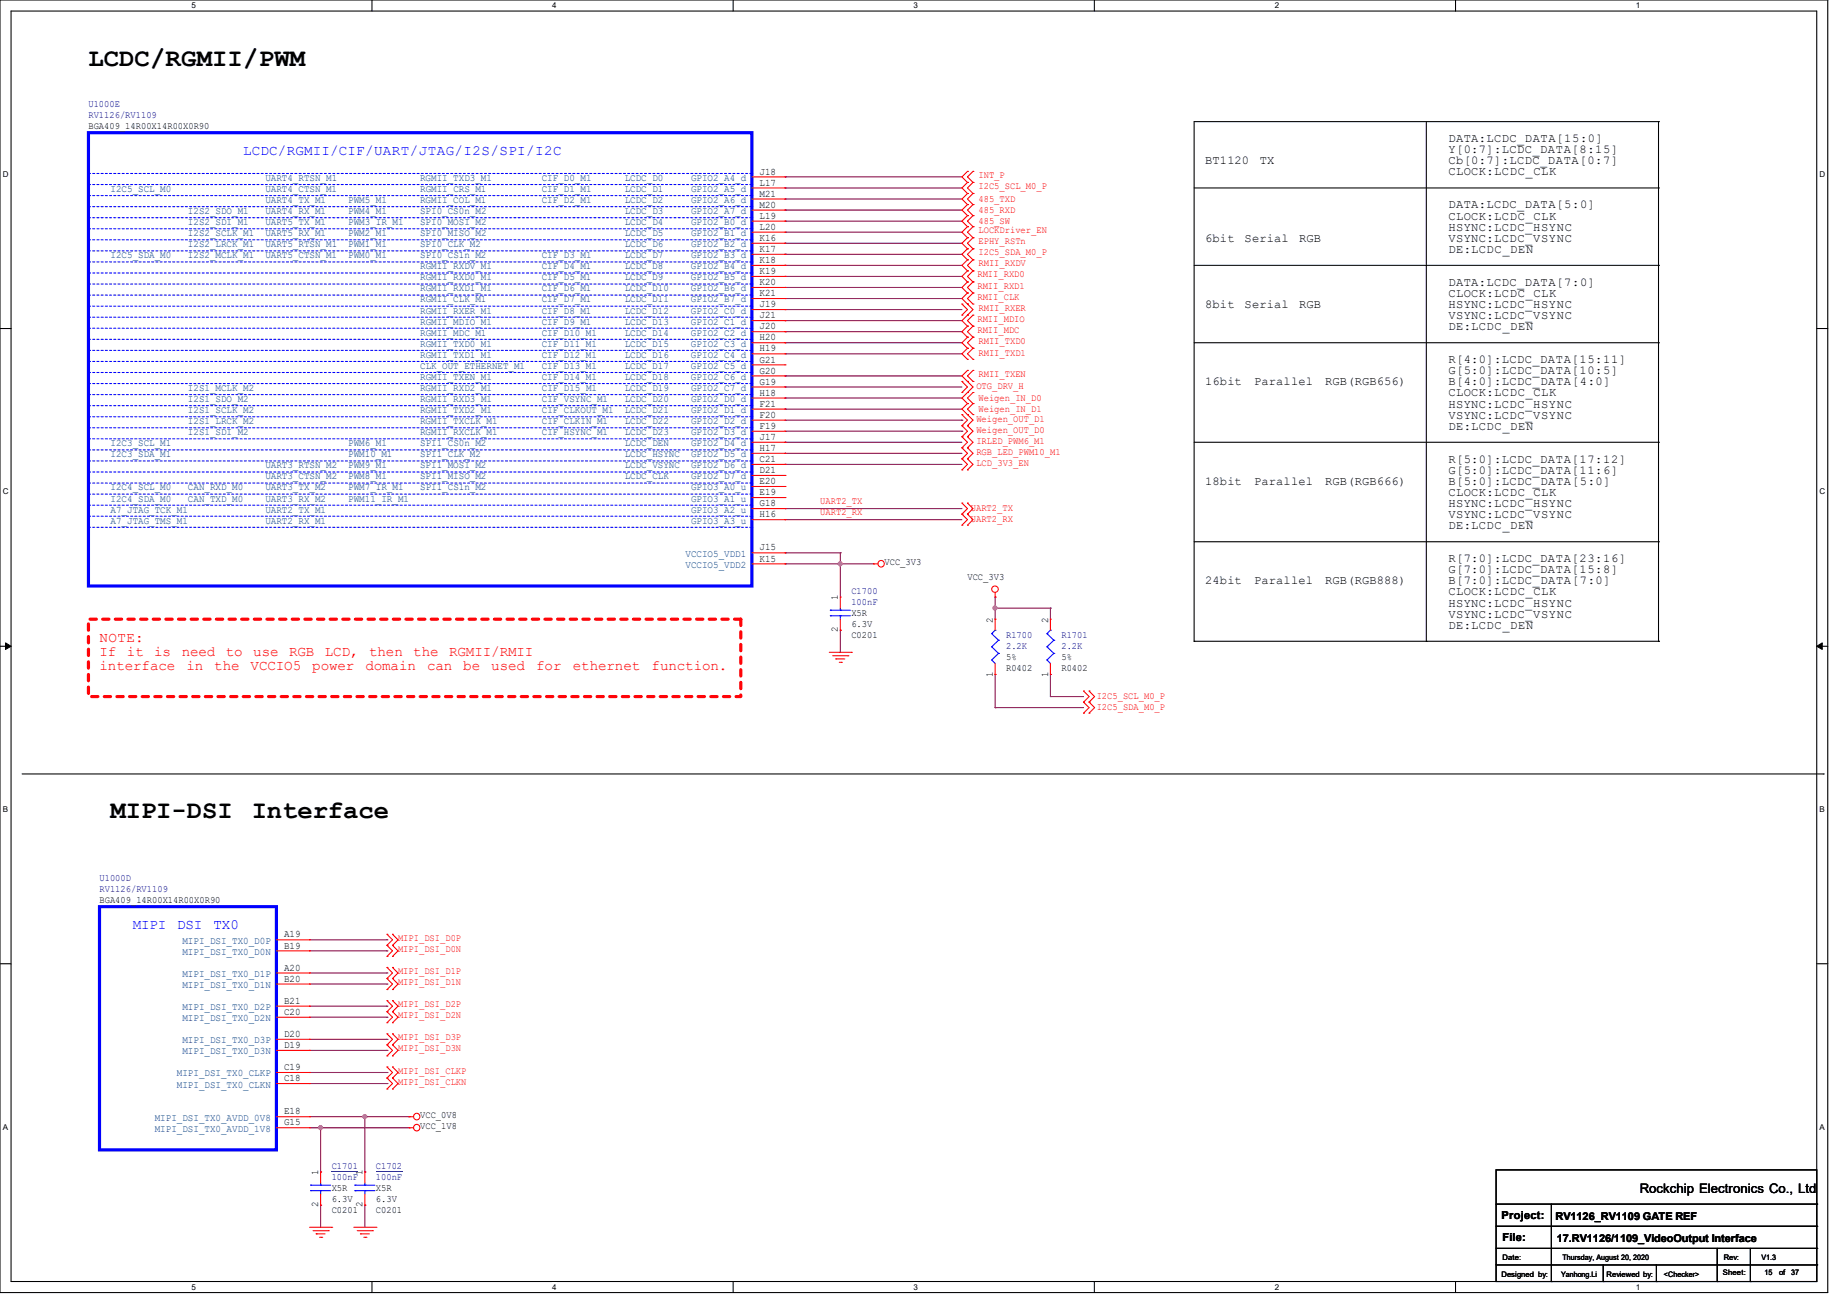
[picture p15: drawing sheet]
<svg xmlns="http://www.w3.org/2000/svg" width="297mm" height="210mm" viewBox="0 0 297 210" stroke-linecap="round" stroke-linejoin="round" font-family="sans-serif">
<defs><g id="words">
<g font-size="4.1">
<text x="14.2" y="10.6">LCDC/RGMII/PWM</text>
<text x="17.8" y="131.5">MIPI-DSI</text>
<text x="40.5" y="131.5">Interface</text>
</g>
<g font-size="2.3" fill="#00f">
<text x="39.1" y="25">LCDC/RGMII/CIF/UART/JTAG/I2S/SPI/I2C</text>
<text x="21.3" y="149.4">MIPI</text>
<text x="28.5" y="149.4">DSI</text>
<text x="34.3" y="149.4">TX0</text>
</g>
<g font-size="2.3" fill="#f00">
<text x="16" y="103.2">NOTE:</text>
<text x="16" y="105.5">If</text>
<text x="16" y="107.8">interface</text>
<text x="20.4" y="105.5">it</text>
<text x="24.8" y="105.5">is</text>
<text x="29.2" y="105.5">need</text>
<text x="30" y="107.8">in</text>
<text x="34.4" y="107.8">the</text>
<text x="36.3" y="105.5">to</text>
<text x="40.3" y="107.8">VCCIO5</text>
<text x="40.7" y="105.5">use</text>
<text x="46.5" y="105.5">RGB</text>
<text x="50.2" y="107.8">power</text>
<text x="52.2" y="105.5">LCD,</text>
<text x="58.8" y="107.8">domain</text>
<text x="59.3" y="105.5">then</text>
<text x="66.5" y="105.5">the</text>
<text x="68.7" y="107.8">can</text>
<text x="72.2" y="105.5">RGMII/RMII</text>
<text x="74.5" y="107.8">be</text>
<text x="79" y="107.8">used</text>
<text x="86.2" y="107.8">for</text>
<text x="92.1" y="107.8">ethernet</text>
<text x="104.8" y="107.8">function.</text>
</g>
<text font-size="2.1" x="263.7" y="191.9">Rockchip Electronics Co., Ltd</text>
<g font-size="1.9">
<text x="232.9" y="22.9">DATA:LCDC_DATA[15:0]</text>
<text x="193.8" y="26.4">BT1120</text>
<text x="202.6" y="26.4">TX</text>
<text x="232.9" y="24.6">Y[0:7]:LCDC_DATA[8:15]</text>
<text x="232.9" y="26.4">Cb[0:7]:LCDC_DATA[0:7]</text>
<text x="232.9" y="28.2">CLOCK:LCDC_CLK</text>
<text x="232.9" y="33.5">DATA:LCDC_DATA[5:0]</text>
<text x="232.9" y="35.3">CLOCK:LCDC_CLK</text>
<text x="193.8" y="38.9">6bit</text>
<text x="200.2" y="38.9">Serial</text>
<text x="208.9" y="38.9">RGB</text>
<text x="232.9" y="37.1">HSYNC:LCDC_HSYNC</text>
<text x="232.9" y="38.9">VSYNC:LCDC_VSYNC</text>
<text x="232.9" y="40.6">DE:LCDC_DEN</text>
<text x="232.9" y="46">DATA:LCDC_DATA[7:0]</text>
<text x="232.9" y="47.8">CLOCK:LCDC_CLK</text>
<text x="193.8" y="49.5">8bit</text>
<text x="200.2" y="49.5">Serial</text>
<text x="208.9" y="49.5">RGB</text>
<text x="232.9" y="49.5">HSYNC:LCDC_HSYNC</text>
<text x="232.9" y="51.3">VSYNC:LCDC_VSYNC</text>
<text x="232.9" y="53.1">DE:LCDC_DEN</text>
<text x="232.9" y="58.4">R[4:0]:LCDC_DATA[15:11]</text>
<text x="193.8" y="62">16bit</text>
<text x="201.7" y="62">Parallel</text>
<text x="213.1" y="62">RGB(RGB656)</text>
<text x="232.9" y="63.8">CLOCK:LCDC_CLK</text>
<text x="232.9" y="65.5">HSYNC:LCDC_HSYNC</text>
<text x="232.9" y="62">B[4:0]:LCDC_DATA[4:0]</text>
<text x="232.9" y="60.2">G[5:0]:LCDC_DATA[10:5]</text>
<text x="232.9" y="67.3">VSYNC:LCDC_VSYNC</text>
<text x="232.9" y="69.1">DE:LCDC_DEN</text>
<text x="193.8" y="78">18bit</text>
<text x="201.7" y="78">Parallel</text>
<text x="213.1" y="78">RGB(RGB666)</text>
<text x="232.9" y="74.4">R[5:0]:LCDC_DATA[17:12]</text>
<text x="232.9" y="78">B[5:0]:LCDC_DATA[5:0]</text>
<text x="232.9" y="76.2">G[5:0]:LCDC_DATA[11:6]</text>
<text x="232.9" y="79.8">CLOCK:LCDC_CLK</text>
<text x="232.9" y="81.5">HSYNC:LCDC_HSYNC</text>
<text x="232.9" y="83.3">VSYNC:LCDC_VSYNC</text>
<text x="232.9" y="85.1">DE:LCDC_DEN</text>
<text x="193.8" y="94">24bit</text>
<text x="201.7" y="94">Parallel</text>
<text x="213.1" y="94">RGB(RGB888)</text>
<text x="232.9" y="90.4">R[7:0]:LCDC_DATA[23:16]</text>
<text x="232.9" y="95.8">CLOCK:LCDC_CLK</text>
<text x="232.9" y="94">B[7:0]:LCDC_DATA[7:0]</text>
<text x="232.9" y="92.2">G[7:0]:LCDC_DATA[15:8]</text>
<text x="232.9" y="97.5">HSYNC:LCDC_HSYNC</text>
<text x="232.9" y="99.3">VSYNC:LCDC_VSYNC</text>
<text x="232.9" y="101.1">DE:LCDC_DEN</text>
</g>
<g font-size="1.8">
<text x="241.5" y="196">Project:</text>
<text x="241.6" y="199.6">File:</text>
</g>
<g font-size="1.7">
<text x="250.1" y="196.1">RV1126_RV1109 GATE REF</text>
<text x="250.4" y="199.7">17.RV1126/1109_VideoOutput Interface</text>
</g>
<g font-size="1.6" fill="#000080">
<text x="14.2" y="17.2">U1000E</text>
<text x="14.2" y="19">RV1126/RV1109</text>
<text x="136.9" y="95.5">C1700</text>
<text x="136.9" y="97.2">100nF</text>
<text x="161.8" y="102.6">R1700</text>
<text x="161.8" y="104.3">2.2K</text>
<text x="170.7" y="102.6">R1701</text>
<text x="170.7" y="104.3">2.2K</text>
<text x="16" y="141.7">U1000D</text>
<text x="16" y="143.5">RV1126/RV1109</text>
<text x="53.3" y="187.9">C1701</text>
<text x="53.3" y="189.7">100nF</text>
<text x="60.5" y="187.9">C1702</text>
<text x="60.5" y="189.7">100nF</text>
</g>
<g font-size="1.6">
<text x="14.2" y="20.8">BGA409_14R00X14R00X0R90</text>
<text x="122.1" y="28.1">J18</text>
<text x="122.1" y="29.8">L17</text>
<text x="122.1" y="31.6">M21</text>
<text x="122.1" y="33.4">M20</text>
<text x="122.1" y="35.2">L19</text>
<text x="122.1" y="37">L20</text>
<text x="122.1" y="38.7">K16</text>
<text x="122.1" y="40.5">K17</text>
<text x="122.1" y="42.3">K18</text>
<text x="122.1" y="44.1">K19</text>
<text x="122.1" y="45.8">K20</text>
<text x="122.1" y="47.6">K21</text>
<text x="122.1" y="49.4">J19</text>
<text x="122.1" y="51.2">J21</text>
<text x="122.1" y="53">J20</text>
<text x="122.1" y="54.7">H20</text>
<text x="122.1" y="56.5">H19</text>
<text x="122.1" y="58.3">G21</text>
<text x="122.1" y="60.1">G20</text>
<text x="122.1" y="61.8">G19</text>
<text x="122.1" y="63.6">H18</text>
<text x="122.1" y="65.4">F21</text>
<text x="122.1" y="67.2">F20</text>
<text x="122.1" y="69">F19</text>
<text x="122.1" y="70.7">J17</text>
<text x="122.1" y="72.5">H17</text>
<text x="122.1" y="74.3">C21</text>
<text x="122.1" y="76.1">D21</text>
<text x="122.1" y="77.9">E20</text>
<text x="122.1" y="79.6">E19</text>
<text x="122.1" y="81.4">G18</text>
<text x="122.1" y="83.2">H16</text>
<text x="122.1" y="88.5">J15</text>
<text x="122.1" y="90.3">K15</text>
<text x="142.2" y="90.8">VCC_3V3</text>
<text x="155.6" y="93.3">VCC_3V3</text>
<text x="134.7" y="101.7" transform="rotate(-90 134.7 101.7)">2</text>
<text x="134.7" y="96.6" transform="rotate(-90 134.7 96.6)">1</text>
<text x="136.9" y="99">X5R</text>
<text x="136.9" y="100.8">6.3V</text>
<text x="159.6" y="100.1" transform="rotate(-90 159.6 100.1)">2</text>
<text x="168.5" y="100.1" transform="rotate(-90 168.5 100.1)">2</text>
<text x="136.9" y="102.6">C0201</text>
<text x="161.8" y="107.9">R0402</text>
<text x="161.8" y="106.1">5%</text>
<text x="170.7" y="107.9">R0402</text>
<text x="170.7" y="106.1">5%</text>
<text x="159.6" y="108.8" transform="rotate(-90 159.6 108.8)">1</text>
<text x="168.5" y="108.8" transform="rotate(-90 168.5 108.8)">1</text>
<text x="16" y="145.2">BGA409_14R00X14R00X0R90</text>
<text x="45.7" y="152.5">B19</text>
<text x="45.7" y="150.8">A19</text>
<text x="45.7" y="157.9">B20</text>
<text x="45.7" y="156.1">A20</text>
<text x="45.7" y="161.4">B21</text>
<text x="45.7" y="163.2">C20</text>
<text x="45.7" y="166.8">D20</text>
<text x="45.7" y="168.5">D19</text>
<text x="45.7" y="173.9">C18</text>
<text x="45.7" y="172.1">C19</text>
<text x="45.7" y="179.2">E18</text>
<text x="67.6" y="179.7">VCC_0V8</text>
<text x="45.7" y="181">G15</text>
<text x="67.6" y="181.5">VCC_1V8</text>
<text x="51.2" y="189" transform="rotate(-90 51.2 189)">1</text>
<text x="53.3" y="191.5">X5R</text>
<text x="58.3" y="189" transform="rotate(-90 58.3 189)">1</text>
<text x="60.5" y="191.5">X5R</text>
<text x="51.2" y="194.1" transform="rotate(-90 51.2 194.1)">2</text>
<text x="53.3" y="195">C0201</text>
<text x="53.3" y="193.2">6.3V</text>
<text x="58.3" y="194.1" transform="rotate(-90 58.3 194.1)">2</text>
<text x="60.5" y="195">C0201</text>
<text x="60.5" y="193.2">6.3V</text>
</g>
<g font-size="1.6" fill="#004080">
<text x="42.7" y="29.1">UART4_RTSN_M1</text>
<text x="67.6" y="29.1">RGMII_TXD3_M1</text>
<text x="87.1" y="29.1">CIF_D0_M1</text>
<text x="100.5" y="29.1">LCDC_D0</text>
<text x="111.1" y="29.1">GPIO2_A4_d</text>
<text x="17.8" y="30.9">I2C5_SCL_M0</text>
<text x="30.2" y="34.4">I2S2_SDO_M1</text>
<text x="42.7" y="30.9">UART4_CTSN_M1</text>
<text x="42.7" y="34.4">UART4_RX_M1</text>
<text x="42.7" y="32.6">UART4_TX_M1</text>
<text x="56" y="34.4">PWM4_M1</text>
<text x="56" y="32.6">PWM5_M1</text>
<text x="67.6" y="34.4">SPI0_CS0n_M2</text>
<text x="67.6" y="32.6">RGMII_COL_M1</text>
<text x="67.6" y="30.9">RGMII_CRS_M1</text>
<text x="87.1" y="32.6">CIF_D2_M1</text>
<text x="87.1" y="30.9">CIF_D1_M1</text>
<text x="100.5" y="30.9">LCDC_D1</text>
<text x="100.5" y="34.4">LCDC_D3</text>
<text x="100.5" y="32.6">LCDC_D2</text>
<text x="111.1" y="30.9">GPIO2_A5_d</text>
<text x="111.1" y="34.4">GPIO2_A7_d</text>
<text x="111.1" y="32.6">GPIO2_A6_d</text>
<text x="17.8" y="41.5">I2C5_SDA_M0</text>
<text x="30.2" y="41.5">I2S2_MCLK_M1</text>
<text x="30.2" y="36.2">I2S2_SDI_M1</text>
<text x="30.2" y="38">I2S2_SCLK_M1</text>
<text x="30.2" y="39.8">I2S2_LRCK_M1</text>
<text x="42.7" y="41.5">UART5_CTSN_M1</text>
<text x="42.7" y="36.2">UART5_TX_M1</text>
<text x="42.7" y="38">UART5_RX_M1</text>
<text x="42.7" y="39.8">UART5_RTSN_M1</text>
<text x="56" y="41.5">PWM0_M1</text>
<text x="56" y="36.2">PWM3_IR_M1</text>
<text x="56" y="38">PWM2_M1</text>
<text x="56" y="39.8">PWM1_M1</text>
<text x="67.6" y="36.2">SPI0_MOSI_M2</text>
<text x="67.6" y="38">SPI0_MISO_M2</text>
<text x="67.6" y="39.8">SPI0_CLK_M2</text>
<text x="67.6" y="41.5">SPI0_CS1n_M2</text>
<text x="87.1" y="41.5">CIF_D3_M1</text>
<text x="100.5" y="41.5">LCDC_D7</text>
<text x="100.5" y="36.2">LCDC_D4</text>
<text x="100.5" y="38">LCDC_D5</text>
<text x="100.5" y="39.8">LCDC_D6</text>
<text x="111.1" y="41.5">GPIO2_B3_d</text>
<text x="111.1" y="36.2">GPIO2_B0_d</text>
<text x="111.1" y="38">GPIO2_B1_d</text>
<text x="111.1" y="39.8">GPIO2_B2_d</text>
<text x="67.6" y="43.3">RGMII_RXDV_M1</text>
<text x="67.6" y="45.1">RGMII_RXD0_M1</text>
<text x="67.6" y="46.9">RGMII_RXD1_M1</text>
<text x="87.1" y="43.3">CIF_D4_M1</text>
<text x="87.1" y="45.1">CIF_D5_M1</text>
<text x="87.1" y="46.9">CIF_D6_M1</text>
<text x="100.5" y="43.3">LCDC_D8</text>
<text x="100.5" y="45.1">LCDC_D9</text>
<text x="100.5" y="46.9">LCDC_D10</text>
<text x="111.1" y="43.3">GPIO2_B4_d</text>
<text x="111.1" y="45.1">GPIO2_B5_d</text>
<text x="111.1" y="46.9">GPIO2_B6_d</text>
<text x="67.6" y="48.6">RGMII_CLK_M1</text>
<text x="67.6" y="50.4">RGMII_RXER_M1</text>
<text x="67.6" y="52.2">RGMII_MDIO_M1</text>
<text x="67.6" y="54">RGMII_MDC_M1</text>
<text x="87.1" y="48.6">CIF_D7_M1</text>
<text x="87.1" y="50.4">CIF_D8_M1</text>
<text x="87.1" y="52.2">CIF_D9_M1</text>
<text x="87.1" y="54">CIF_D10_M1</text>
<text x="100.5" y="48.6">LCDC_D11</text>
<text x="100.5" y="50.4">LCDC_D12</text>
<text x="100.5" y="52.2">LCDC_D13</text>
<text x="100.5" y="54">LCDC_D14</text>
<text x="111.1" y="48.6">GPIO2_B7_d</text>
<text x="111.1" y="50.4">GPIO2_C0_d</text>
<text x="111.1" y="52.2">GPIO2_C1_d</text>
<text x="111.1" y="54">GPIO2_C2_d</text>
<text x="67.6" y="55.8">RGMII_TXD0_M1</text>
<text x="67.6" y="57.5">RGMII_TXD1_M1</text>
<text x="67.6" y="59.3">CLK_OUT_ETHERNET_M1</text>
<text x="87.1" y="55.8">CIF_D11_M1</text>
<text x="87.1" y="57.5">CIF_D12_M1</text>
<text x="87.1" y="59.3">CIF_D13_M1</text>
<text x="100.5" y="55.8">LCDC_D15</text>
<text x="100.5" y="57.5">LCDC_D16</text>
<text x="100.5" y="59.3">LCDC_D17</text>
<text x="111.1" y="55.8">GPIO2_C3_d</text>
<text x="111.1" y="57.5">GPIO2_C4_d</text>
<text x="111.1" y="59.3">GPIO2_C5_d</text>
<text x="30.2" y="62.9">I2S1_MCLK_M2</text>
<text x="30.2" y="64.6">I2S1_SDO_M2</text>
<text x="67.6" y="62.9">RGMII_RXD2_M1</text>
<text x="67.6" y="64.6">RGMII_RXD3_M1</text>
<text x="67.6" y="61.1">RGMII_TXEN_M1</text>
<text x="87.1" y="61.1">CIF_D14_M1</text>
<text x="87.1" y="62.9">CIF_D15_M1</text>
<text x="87.1" y="64.6">CIF_VSYNC_M1</text>
<text x="100.5" y="61.1">LCDC_D18</text>
<text x="100.5" y="62.9">LCDC_D19</text>
<text x="100.5" y="64.6">LCDC_D20</text>
<text x="111.1" y="61.1">GPIO2_C6_d</text>
<text x="111.1" y="62.9">GPIO2_C7_d</text>
<text x="111.1" y="64.6">GPIO2_D0_d</text>
<text x="17.8" y="71.8">I2C3_SCL_M1</text>
<text x="30.2" y="66.4">I2S1_SCLK_M2</text>
<text x="30.2" y="68.2">I2S1_LRCK_M2</text>
<text x="30.2" y="70">I2S1_SDI_M2</text>
<text x="56" y="71.8">PWM6_M1</text>
<text x="67.6" y="66.4">RGMII_TXD2_M1</text>
<text x="67.6" y="68.2">RGMII_TXCLK_M1</text>
<text x="67.6" y="70">RGMII_RXCLK_M1</text>
<text x="67.6" y="71.8">SPI1_CS0n_M2</text>
<text x="87.1" y="66.4">CIF_CLKOUT_M1</text>
<text x="87.1" y="68.2">CIF_CLKIN_M1</text>
<text x="87.1" y="70">CIF_HSYNC_M1</text>
<text x="100.5" y="71.8">LCDC_DEN</text>
<text x="100.5" y="66.4">LCDC_D21</text>
<text x="100.5" y="68.2">LCDC_D22</text>
<text x="100.5" y="70">LCDC_D23</text>
<text x="111.1" y="71.8">GPIO2_D4_d</text>
<text x="111.1" y="66.4">GPIO2_D1_d</text>
<text x="111.1" y="68.2">GPIO2_D2_d</text>
<text x="111.1" y="70">GPIO2_D3_d</text>
<text x="17.8" y="73.5">I2C3_SDA_M1</text>
<text x="42.7" y="75.3">UART3_RTSN_M2</text>
<text x="42.7" y="77.1">UART3_CTSN_M2</text>
<text x="56" y="73.5">PWM10_M1</text>
<text x="56" y="75.3">PWM9_M1</text>
<text x="56" y="77.1">PWM8_M1</text>
<text x="67.6" y="75.3">SPI1_MOSI_M2</text>
<text x="67.6" y="77.1">SPI1_MISO_M2</text>
<text x="67.6" y="73.5">SPI1_CLK_M2</text>
<text x="100.5" y="73.5">LCDC_HSYNC</text>
<text x="100.5" y="75.3">LCDC_VSYNC</text>
<text x="100.5" y="77.1">LCDC_CLK</text>
<text x="111.1" y="73.5">GPIO2_D5_d</text>
<text x="111.1" y="75.3">GPIO2_D6_d</text>
<text x="111.1" y="77.1">GPIO2_D7_d</text>
<text x="17.8" y="78.9">I2C4_SCL_M0</text>
<text x="17.8" y="80.6">I2C4_SDA_M0</text>
<text x="17.8" y="82.4">A7_JTAG_TCK_M1</text>
<text x="30.2" y="78.9">CAN_RXD_M0</text>
<text x="30.2" y="80.6">CAN_TXD_M0</text>
<text x="42.7" y="78.9">UART3_TX_M2</text>
<text x="42.7" y="80.6">UART3_RX_M2</text>
<text x="42.7" y="82.4">UART2_TX_M1</text>
<text x="56" y="78.9">PWM7_IR_M1</text>
<text x="56" y="80.6">PWM11_IR_M1</text>
<text x="67.6" y="78.9">SPI1_CS1n_M2</text>
<text x="111.1" y="78.9">GPIO3_A0_u</text>
<text x="111.1" y="80.6">GPIO3_A1_u</text>
<text x="111.1" y="82.4">GPIO3_A2_u</text>
<text x="17.8" y="84.2">A7_JTAG_TMS_M1</text>
<text x="42.7" y="84.2">UART2_RX_M1</text>
<text x="110.2" y="89.5">VCCIO5_VDD1</text>
<text x="111.1" y="84.2">GPIO3_A3_u</text>
<text x="110.2" y="91.3">VCCIO5_VDD2</text>
<text x="29.3" y="153.5">MIPI_DSI_TX0_D0N</text>
<text x="29.3" y="151.8">MIPI_DSI_TX0_D0P</text>
<text x="29.3" y="158.9">MIPI_DSI_TX0_D1N</text>
<text x="29.3" y="157.1">MIPI_DSI_TX0_D1P</text>
<text x="29.3" y="164.2">MIPI_DSI_TX0_D2N</text>
<text x="29.3" y="162.4">MIPI_DSI_TX0_D2P</text>
<text x="29.3" y="167.8">MIPI_DSI_TX0_D3P</text>
<text x="28.4" y="173.1">MIPI_DSI_TX0_CLKP</text>
<text x="29.3" y="169.5">MIPI_DSI_TX0_D3N</text>
<text x="28.4" y="174.9">MIPI_DSI_TX0_CLKN</text>
<text x="24.9" y="180.2">MIPI_DSI_TX0_AVDD_0V8</text>
<text x="24.9" y="182">MIPI_DSI_TX0_AVDD_1V8</text>
</g>
<g font-size="1.6" fill="#f00">
<text x="157.3" y="28.6">INT_P</text>
<text x="157.3" y="34.3">485_RXD</text>
<text x="157.3" y="32.5">485_TXD</text>
<text x="157.3" y="30.4">I2C5_SCL_M0_P</text>
<text x="157.3" y="37.5">LOCKDriver_EN</text>
<text x="157.3" y="41.1">I2C5_SDA_M0_P</text>
<text x="157.3" y="36.1">485_SW</text>
<text x="157.3" y="39.3">EPHY_RSTn</text>
<text x="157.2" y="44.6">RMII_RXD0</text>
<text x="157.2" y="46.4">RMII_RXD1</text>
<text x="157.3" y="42.8">RMII_RXDV</text>
<text x="157.2" y="48.2">RMII_CLK</text>
<text x="157.2" y="51.7">RMII_MDIO</text>
<text x="157.2" y="53.5">RMII_MDC</text>
<text x="157.3" y="50">RMII_RXER</text>
<text x="157.3" y="57.2">RMII_TXD1</text>
<text x="157.3" y="55.3">RMII_TXD0</text>
<text x="157" y="62.6">OTG_DRV_H</text>
<text x="157.3" y="60.6">RMII_TXEN</text>
<text x="157.3" y="64.5">Weigen_IN_D0</text>
<text x="157" y="71.5">IRLED_PWM6_M1</text>
<text x="157" y="67.9">Weigen_OUT_D1</text>
<text x="157" y="69.7">Weigen_OUT_D0</text>
<text x="157.3" y="66.3">Weigen_IN_D1</text>
<text x="157" y="73.2">RGB_LED_PWM10_M1</text>
<text x="157" y="75">LCD_3V3_EN</text>
<text x="131.9" y="82.8">UART2_RX</text>
<text x="131.9" y="81">UART2_TX</text>
<text x="156.1" y="82.1">UART2_TX</text>
<text x="156.1" y="83.9">UART2_RX</text>
<text x="176.4" y="112.3">I2C5_SCL_M0_P</text>
<text x="176.4" y="114.1">I2C5_SDA_M0_P</text>
<text x="64" y="151.3">MIPI_DSI_D0P</text>
<text x="64" y="153.1">MIPI_DSI_D0N</text>
<text x="64" y="156.6">MIPI_DSI_D1P</text>
<text x="64" y="158.4">MIPI_DSI_D1N</text>
<text x="64" y="162">MIPI_DSI_D2P</text>
<text x="64" y="163.7">MIPI_DSI_D2N</text>
<text x="64" y="167.3">MIPI_DSI_D3P</text>
<text x="64" y="169.1">MIPI_DSI_D3N</text>
<text x="64" y="172.6">MIPI_DSI_CLKP</text>
<text x="64" y="174.4">MIPI_DSI_CLKN</text>
</g>
<g font-size="1.3">
<text x="30.8" y="1.3">5</text>
<text x="88.8" y="1.3">4</text>
<text x="146.9" y="1.3">3</text>
<text x="205" y="1.3">2</text>
<text x="263.1" y="1.3">1</text>
<text x=".5" y="28.4">D</text>
<text x="292.6" y="28.4">D</text>
<text x=".5" y="79.5">C</text>
<text x="292.6" y="79.5">C</text>
<text x=".5" y="130.6">B</text>
<text x="292.6" y="130.6">B</text>
<text x=".5" y="181.7">A</text>
<text x="292.6" y="181.7">A</text>
<text x="30.8" y="207.4">5</text>
<text x="88.8" y="207.4">4</text>
<text x="146.9" y="207.4">3</text>
<text x="205" y="207.4">2</text>
<text x="263.1" y="207.4">1</text>
</g>
<g font-size="1.2">
<text x="241.6" y="202.6">Date:</text>
<text x="251.2" y="202.6">Thursday, August 20, 2020</text>
<text x="277.2" y="202.6">Rev:</text>
<text x="283.2" y="202.6">V1.3</text>
<text x="241.5" y="205.3">Designed by:</text>
<text x="251" y="205.3">Yanhong.Li</text>
<text x="258.4" y="205.3">Reviewed by:</text>
<text x="267.6" y="205.3">&lt;Checker&gt;</text>
<text x="277" y="205.1">Sheet:</text>
<text x="283.8" y="205.1">15</text>
<text x="286.1" y="205.1">of</text>
<text x="288" y="205.1">37</text>
</g>
</g></defs>
<path d="M0 0h293.9v207.9h-293.9zM1.8 1.8h290.3v204.3h-290.3z" fill="none" stroke="#000" stroke-width=".17"/>
<g fill="#fff">
<path d="M30.8 .2h.7v1.4h-.7z"/>
<path d="M30.8 206.2h.7v1.4h-.7z"/>
</g>
<path d="M59.8 0v1.8M59.8 206.1v1.8" fill="none" stroke="#000" stroke-width=".17"/>
<g fill="#fff">
<path d="M88.8 .2h.7v1.4h-.7z"/>
<path d="M88.8 206.2h.7v1.4h-.7z"/>
</g>
<path d="M117.9 0v1.8M117.9 206.1v1.8" fill="none" stroke="#000" stroke-width=".17"/>
<g fill="#fff">
<path d="M146.9 .2h.7v1.4h-.7z"/>
<path d="M146.9 206.2h.7v1.4h-.7z"/>
</g>
<path d="M176 0v1.8M176 206.1v1.8" fill="none" stroke="#000" stroke-width=".17"/>
<g fill="#fff">
<path d="M205 .2h.7v1.4h-.7z"/>
<path d="M205 206.2h.7v1.4h-.7z"/>
</g>
<path d="M234.1 0v1.8M234.1 206.1v1.8" fill="none" stroke="#000" stroke-width=".17"/>
<g fill="#fff">
<path d="M263.1 .2h.6v1.4h-.6z"/>
<path d="M263.1 206.2h.6v1.4h-.6z"/>
<path d="M.5 27.3h.9v1.4h-.9z"/>
<path d="M292.6 27.3h.9v1.4h-.9z"/>
<path d="M.5 78.4h.9v1.4h-.9z"/>
<path d="M292.6 78.4h.9v1.4h-.9z"/>
</g>
<path d="M0 52.8h1.8M292.1 52.8h1.8" fill="none" stroke="#000" stroke-width=".17"/>
<g fill="#fff">
<path d="M.5 129.5h.8v1.4h-.8z"/>
<path d="M292.6 129.5h.8v1.4h-.8z"/>
</g>
<path d="M0 103.9h1.8M292.1 103.9h1.8" fill="none" stroke="#000" stroke-width=".17"/>
<path d="M.9 103.4l.9 .5-.9 .5zM292.1 103.9l.9-.5v1z" fill="#000" stroke="#000" stroke-width=".16"/>
<g fill="#fff">
<path d="M.5 180.5h.8v1.4h-.8z"/>
<path d="M292.6 180.5h.8v1.4h-.8z"/>
</g>
<g fill="none" stroke="#000" stroke-width=".17">
<path d="M229.4 19.6v83.5M266.7 19.6h.1M266.7 19.6v83.5M266.7 19.6h-74.7v83.5M192 30.2h74.7M266.7 30.2h.1M192 42.7h74.7M192 55.1h74.7M266.7 42.7h.1M266.7 55.1h.1M192 71.1h74.7M266.7 71.1h.1"/>
<path d="M192 87.1h74.7M266.7 87.1h.1M192 103.1h.1M192 103.1h74.7M229.4 103.1h.1M266.7 103.1h.1M3.6 124.5h289.6M293.2 124.5h.1M0 155h1.8M292.1 155h1.8M240.6 188.1h51.5v18h-51.5zM240.6 193.6h51.5"/>
<path d="M240.6 197.2h51.5M249.5 193.6v12.5M292.1 193.6h.1M292.1 197.2h.1M240.6 200.7h51.5M240.6 203.4h51.5M249.5 206.1h.1M257.8 206.1h.1M257.8 203.4v2.7M266.4 206.1h.1M266.4 203.4v2.7M276.1 206.1h.1"/>
<path d="M276.1 200.7v5.4M281.5 206.1h.1M281.5 200.7v5.4M292.1 200.7h.1M292.1 203.4h.1"/>
</g>
<path d="M14.2 99.6h104.9v12.4h-104.9z" fill="none" stroke="#f00" stroke-width=".51" stroke-dasharray="1 1"/>
<g fill="none" stroke="#800040" stroke-width=".17">
<path d="M126.2 39.1h.1M126.2 28.4h.1M126.2 30.2h.1M126.2 32h.1M126.2 33.8h.1M126.2 35.6h.1M126.2 37.3h.1M126.2 39.1h28.5M126.2 28.4h28.5M126.2 30.2h28.5M126.2 32h28.5M126.2 33.8h28.5"/>
<path d="M126.2 35.6h28.5M126.2 37.3h28.5M126.2 55.1h.1M126.2 56.9h.1M126.2 44.4h.1M126.2 53.3h.1M126.2 48h.1M126.2 46.2h.1M126.2 49.8h.1M126.2 51.6h.1M126.2 42.7h.1M126.2 40.9h.1"/>
<path d="M126.2 55.1h28.5M126.2 56.9h28.5M126.2 44.4h28.5M126.2 53.3h28.5M126.2 48h28.5M126.2 46.2h28.5M126.2 49.8h28.5M126.2 51.6h28.5M126.2 42.7h28.5M126.2 40.9h28.5M126.2 60.5h.1M126.2 64h.1"/>
<path d="M126.2 65.8h.1M126.2 71.1h.1M126.2 72.9h.1M126.2 62.2h.1M126.2 74.7h.1M126.2 60.5h28.5M126.2 64h28.5M126.2 65.8h28.5M126.2 71.1h28.5M126.2 72.9h28.5M126.2 62.2h28.5M126.2 67.6h28.5"/>
<path d="M126.2 69.3h28.5M126.2 74.7h28.5M154.7 67.6h.1M154.7 69.3h.1M126.2 83.6h.1M126.2 81.8h.1M126.2 90.7h.1M126.2 88.9h.1M126.2 83.6h28.5M126.2 81.8h28.5M126.2 90.7h14.3M126.2 88.9h8.9"/>
<path d="M135.1 88.9h.1M135.1 90.7h.1M135.1 88.9v7.1M160 96h.1M160 97.8h.1M160 96v3.6M160 97.8h8.9M168.9 97.8h.1M168.9 97.8v1.8M135.1 101.3h.1M135.1 101.3v3.6M160 113.8h.1"/>
<path d="M160 108.5h.1M160 113.8h14.2M160 108.5v5.3M168.9 112h.1M168.9 108.5h.1M168.9 112h5.3M168.9 108.5v3.5M49.8 151.1h12.4M49.8 152.9h12.4M49.8 156.5h12.4M49.8 158.2h12.4M62.2 151.1h.1"/>
<path d="M62.2 152.9h.1M62.2 156.5h.1M62.2 158.2h.1M49.8 161.8h12.4M49.8 163.6h12.4M49.8 167.1h12.4M49.8 168.9h12.4M49.8 172.5h12.4M49.8 174.2h12.4M49.8 179.6h16M58.7 179.6h.1M58.7 179.6v8.9"/>
<path d="M62.2 161.8h.1M62.2 163.6h.1M62.2 167.1h.1M62.2 168.9h.1M62.2 172.5h.1M62.2 174.2h.1M65.8 179.6h.1M49.8 181.4h16M51.6 181.4h.1M51.6 193.8h.1M51.6 188.5h.1M51.6 181.4v7.1"/>
<path d="M51.6 193.8v3.6M58.7 193.8h.1M58.7 188.5h.1M58.7 193.8v3.6M65.8 181.4h.1"/>
</g>
<g fill="#f0f" stroke="#f0f" stroke-width=".17">
<circle cx="135.1" cy="90.7" r=".32"/>
<circle cx="51.5" cy="181.3" r=".32"/>
<circle cx="58.7" cy="179.6" r=".32"/>
<circle cx="160" cy="97.8" r=".32"/>
</g>
<g fill="none" stroke="#f00" stroke-width=".17">
<path d="M120.9 28.4h5.3M120.9 30.2h5.3M120.9 32h5.3M120.9 33.8h5.3M120.9 35.6h5.3M120.9 37.3h5.3M120.9 39.1h5.3M126.2 28.4h.1M126.2 30.2h.1M126.2 32h.1M126.2 33.8h.1M126.2 35.6h.1"/>
<path d="M126.2 37.3h.1M126.2 39.1h.1M155.6 34.7h.1M155.6 32.9h.1M155.6 31.1h.1M155.6 38.2h.1M155.6 36.4h.1M155.6 29.3h.1M155.6 27.6h.1M155.6 32.9l-.9 .9 .9 .9M155.6 31.1l-.9 .9 .9 .9M155.6 36.4l-.9 .9 .9 .9"/>
<path d="M155.6 27.6l-.9 .8 .9 .9M155.6 29.3l-.9 .9 .9 .9M155.6 34.7l-.9 .9 .9 .8M155.6 38.2l-.9 .9 .9 .9M156.5 32.9h.1M156.5 34.7h.1M156.5 31.1h.1M156.5 36.4h.1M156.5 38.2h.1M156.5 27.6h.1M156.5 29.3h.1M156.5 32.9l-.9 .9 .9 .9"/>
<path d="M156.5 31.1l-.9 .9 .9 .9M156.5 36.4l-.9 .9 .9 .9M156.5 27.6l-.9 .8 .9 .9M156.5 29.3l-.9 .9 .9 .9M156.5 34.7l-.9 .9 .9 .8M156.5 38.2l-.9 .9 .9 .9M120.9 40.9h5.3M120.9 42.7h5.3M120.9 44.4h5.3M120.9 46.2h5.3M120.9 48h5.3M120.9 49.8h5.3"/>
<path d="M120.9 51.6h5.3M120.9 53.3h5.3M120.9 55.1h5.3M120.9 56.9h5.3M120.9 58.7h5.3M126.2 40.9h.1M126.2 42.7h.1M126.2 44.4h.1M126.2 46.2h.1M126.2 48h.1M126.2 49.8h.1M126.2 51.6h.1"/>
<path d="M126.2 53.3h.1M126.2 55.1h.1M126.2 56.9h.1M126.2 58.7h.1M154.7 50.7h.1M154.7 48.9h.1M154.7 48.9l.9 .9-.9 .9M155.6 47.1h.1M155.6 48.9h.1M155.6 57.8h.1M155.6 56h.1M155.6 59.6h.1"/>
<path d="M155.6 54.2h.1M155.6 45.3h.1M155.6 43.6h.1M155.6 41.8h.1M155.6 50.7h.1M155.6 52.5h.1M155.6 40h.1M155.6 59.6l-.9 .9 1.8 1.7-1.8 1.8 .9 .9M155.6 47.1l-.9 .9 1.8 1.8-1.8 1.8 .9 .9M155.6 56l-.9 .9 .9 .9M155.6 54.2l-.9 .9 .9 .9M155.6 43.6l-.9 .8 .9 .9"/>
<path d="M155.6 45.3l-.9 .9 .9 .9M155.6 41.8l-.9 .9 .9 .9M155.6 52.5l-.9 .8 .9 .9M155.6 40l-.9 .9 .9 .9M156.5 48.9h.1M156.5 47.1h.1M156.5 56h.1M156.5 57.8h.1M156.5 59.6h.1M156.5 54.2h.1M156.5 43.6h.1M156.5 45.3h.1"/>
<path d="M156.5 41.8h.1M156.5 50.7h.1M156.5 52.5h.1M156.5 40h.1M156.5 47.1l-.9 .9 .9 .9M156.5 56l-.9 .9 .9 .9M156.5 59.6l-.9 .9 .9 .8M156.5 54.2l-.9 .9 .9 .9M156.5 43.6l-.9 .8 .9 .9M156.5 45.3l-.9 .9 .9 .9M156.5 41.8l-.9 .9 .9 .9M156.5 50.7l-.9 .9 .9 .9"/>
<path d="M156.5 52.5l-.9 .8 .9 .9M156.5 40l-.9 .9 .9 .9M120.9 60.5h5.3M120.9 62.2h5.3M120.9 64h5.3M120.9 65.8h5.3M120.9 67.6h5.3M120.9 69.3h5.3M120.9 71.1h5.3M120.9 72.9h5.3M120.9 74.7h5.3M120.9 76.5h5.3"/>
<path d="M120.9 78.2h5.3M126.2 60.5h.1M126.2 62.2h.1M126.2 64h.1M126.2 65.8h.1M126.2 67.6h.1M126.2 69.3h.1M126.2 71.1h.1M126.2 72.9h.1M126.2 74.7h.1M126.2 76.5h.1M126.2 78.2h.1"/>
<path d="M154.7 73.8h.1M154.7 72h.1M154.7 70.2h.1M154.7 63.1h.1M154.7 61.3h.1M154.7 68.5h.1M154.7 66.7h.1M154.7 75.6h.1M154.7 68.5l.9 .8-.9 .9M154.7 73.8l.9 .9-.9 .9M154.7 72l.9 .9-.9 .9M154.7 70.2l.9 .9-.9 .9"/>
<path d="M154.7 61.3l.9 .9-.9 .9M154.7 66.7l.9 .9-.9 .9M155.6 61.3h.1M155.6 64.9h.1M155.6 63.1h.1M155.6 66.7h.1M155.6 73.8h.1M155.6 72h.1M155.6 70.2h.1M155.6 68.5h.1M155.6 75.6h.1M155.6 64.9l-.9 .9 1.8 1.8-.9 .9"/>
<path d="M155.6 70.2l.9 .9-.9 .9M155.6 72l.9 .9-.9 .9M155.6 68.5l.9 .8-.9 .9M155.6 73.8l.9 .9-.9 .9M156.5 61.3h.1M156.5 63.1h.1M156.5 64.9h.1M156.5 66.7h.1M156.5 63.1l-.9 .9 .9 .9M156.5 64.9l-.9 .9 .9 .9M120.9 90.7h5.3M120.9 80h5.3"/>
<path d="M120.9 81.8h5.3M120.9 83.6h5.3M120.9 88.9h5.3M126.2 80h.1M126.2 81.8h.1M126.2 83.6h.1M126.2 88.9h.1M126.2 90.7h.1M135.1 96h.1M135.1 96v1.8M135.1 99.6v1.7M140.5 90.7h.1"/>
<path d="M140.5 90.7h.7M154.7 82.7h.1M154.7 80.9h.1M154.7 84.5h.1M154.7 80.9l.9 .9-.9 .9M154.7 82.7l.9 .9-.9 .9M155.6 82.7h.1M155.6 80.9h.1M155.6 84.5h.1M155.6 80.9l.9 .9-.9 .9M155.6 82.7l.9 .9-.9 .9M160 96h.1"/>
<path d="M160 99.6h.1M160 95.3v.7M160 99.6v1.7M168.9 99.6h.1M168.9 99.6v1.7M133.3 104.9h3.6M133.9 105.5h2.5M134.4 106h.1M134.4 106h1.4M135 106.5h.3M135.1 101.3h.1M135.3 106.5h.1"/>
<path d="M136.4 105.5h.1M136.9 104.9h.1M160 108.5h.1M160 106.7v1.8M168.9 108.5h.1M168.9 106.7v1.8M174.2 112.9h.1M174.2 111.1h.1M174.2 114.7h.1M174.2 111.1l.9 .9-.9 .9M174.2 112.9l.9 .9-.9 .9M175.1 112.9h.1"/>
<path d="M175.1 111.1h.1M175.1 114.7h.1M175.1 111.1l.9 .9-.9 .9M175.1 112.9l.9 .9-.9 .9M44.4 152.9h5.4M44.4 151.1h5.4M44.4 158.2h5.4M44.4 156.5h5.4M49.8 152.9h.1M49.8 151.1h.1M49.8 158.2h.1M49.8 156.5h.1"/>
<path d="M62.2 152h.1M62.2 150.2h.1M62.2 153.8h.1M62.2 157.4h.1M62.2 155.6h.1M62.2 159.1h.1M62.2 150.2l.9 .9-.9 .9M62.2 152l.9 .9-.9 .9M62.2 155.6l.9 .9-.9 .9M62.2 157.4l.9 .8-.9 .9M63.1 152h.1M63.1 150.2h.1"/>
<path d="M63.1 153.8h.1M63.1 157.4h.1M63.1 155.6h.1M63.1 159.1h.1M63.1 150.2l.9 .9-.9 .9M63.1 152l.9 .9-.9 .9M63.1 155.6l.9 .9-.9 .9M63.1 157.4l.9 .8-.9 .9M44.4 179.6h5.4M44.4 163.6h5.4M44.4 161.8h5.4M44.4 168.9h5.4"/>
<path d="M44.4 167.1h5.4M44.4 174.2h5.4M44.4 172.5h5.4M49.8 163.6h.1M49.8 161.8h.1M49.8 168.9h.1M49.8 167.1h.1M49.8 179.6h.1M49.8 174.2h.1M49.8 172.5h.1M62.2 162.7h.1M62.2 160.9h.1"/>
<path d="M62.2 164.5h.1M62.2 168h.1M62.2 166.2h.1M62.2 169.8h.1M62.2 173.4h.1M62.2 171.6h.1M62.2 175.1h.1M62.2 160.9l.9 .9-.9 .9M62.2 162.7l.9 .9-.9 .9M62.2 166.2l.9 .9-.9 .9M62.2 168l.9 .9-.9 .9M62.2 171.6l.9 .9-.9 .9"/>
<path d="M62.2 173.4l.9 .8-.9 .9M63.1 162.7h.1M63.1 160.9h.1M63.1 164.5h.1M63.1 168h.1M63.1 166.2h.1M63.1 169.8h.1M63.1 173.4h.1M63.1 171.6h.1M63.1 175.1h.1M63.1 160.9l.9 .9-.9 .9M63.1 162.7l.9 .9-.9 .9"/>
<path d="M63.1 166.2l.9 .9-.9 .9M63.1 168l.9 .9-.9 .9M63.1 171.6l.9 .9-.9 .9M63.1 173.4l.9 .8-.9 .9M65.8 179.6h.1M65.8 179.6h.7M44.4 181.4h5.4M49.8 181.4h.1M49.8 197.4h3.5M50.3 197.9h2.5M50.8 198.4h.1M50.8 198.4h1.5"/>
<path d="M51.4 199h.3M51.6 188.5h.1M51.6 193.8h.1M51.6 188.5v1.7M51.6 192v1.8M51.7 199h.1M52.8 197.9h.1M53.3 197.4h.1M56.9 197.4h3.6M57.4 197.9h2.5M58 198.4h.1M58 198.4h1.4"/>
<path d="M58.5 199h.3M58.7 188.5h.1M58.7 193.8h.1M58.7 188.5v1.7M58.7 192v1.8M58.8 199h.1M59.9 197.9h.1M60.5 197.4h.1M65.8 181.4h.1M65.8 181.4h.7"/>
<circle cx="141.7" cy="90.7" r=".52"/>
<circle cx="160" cy="94.7" r=".52"/>
<circle cx="67" cy="179.6" r=".52"/>
<circle cx="67" cy="181.3" r=".52"/>
</g>
<g fill="none" stroke="#00f" stroke-width=".17">
<path d="M133.5 99h.1M133.5 98.1h.1M133.5 99h3.2M133.5 98.1h3.2M135.1 98.1h.1M135.1 99h.1M135.1 97.8v.3M135.1 99v.6M159.5 106.1h.1M159.5 104h.1M159.5 101.9h.1M159.5 106.1l.5 .6"/>
<path d="M159.5 104l1.1 1.1M159.5 101.9l1.1 1.1M160 101.3h.1M160 101.3l-.5 .6M160.6 105.1h.1M160.6 103h.1M160.6 105.1l-1.1 1M160.6 103l-1.1 1M168.4 106.1h.1M168.4 104h.1M168.4 101.9h.1M168.4 106.1l.5 .6"/>
<path d="M168.4 104l1.1 1.1M168.4 101.9l1.1 1.1M168.9 101.3h.1M168.9 101.3l-.5 .6M169.5 105.1h.1M169.5 103h.1M169.5 105.1l-1.1 1M169.5 103l-1.1 1M50 191.5h.1M50 190.6h.1M50 191.5h3.2M50 190.6h3.2"/>
<path d="M51.6 190.6h.1M51.6 191.5h.1M51.6 190.2v.4M51.6 191.5v.5M57.1 191.5h.1M57.1 190.6h.1M57.1 191.5h3.2M57.1 190.6h3.2M58.7 190.6h.1M58.7 191.5h.1M58.7 190.2v.4M58.7 191.5v.5"/>
</g>
<path d="M14.2 21.3h106.7v72.9h-106.7zM16 145.8h28.4v39.1h-28.4z" fill="none" stroke="#00f" stroke-width=".51"/>
<g fill="none" stroke="#00f" stroke-width=".17" stroke-dasharray=".3">
<path d="M14.2 27.9h106.7M14.2 29.7h106.7M14.2 31.5h106.7M14.2 33.2h106.7M14.2 35h106.7M14.2 36.8h106.7M14.2 38.6h106.7M120.9 27.9h.1M120.9 29.7h.1M120.9 31.5h.1M120.9 33.2h.1M120.9 35h.1"/>
<path d="M120.9 36.8h.1M120.9 38.6h.1M14.2 40.3h106.7M14.2 42.1h106.7M14.2 43.9h106.7M14.2 45.7h106.7M14.2 47.5h106.7M14.2 49.2h106.7M14.2 51h106.7M14.2 52.8h106.7M14.2 54.6h106.7M14.2 56.3h106.7"/>
<path d="M14.2 58.1h106.7M14.2 59.9h106.7M120.9 40.3h.1M120.9 42.1h.1M120.9 43.9h.1M120.9 45.7h.1M120.9 47.5h.1M120.9 49.2h.1M120.9 51h.1M120.9 52.8h.1M120.9 54.6h.1M120.9 56.3h.1"/>
<path d="M120.9 58.1h.1M120.9 59.9h.1M14.2 79.5h106.7M14.2 61.7h106.7M14.2 63.5h106.7M14.2 65.2h106.7M14.2 67h106.7M14.2 68.8h106.7M14.2 70.6h106.7M14.2 72.3h106.7M14.2 74.1h106.7M14.2 75.9h106.7"/>
<path d="M14.2 77.7h106.7M120.9 79.5h.1M120.9 61.7h.1M120.9 63.5h.1M120.9 65.2h.1M120.9 67h.1M120.9 68.8h.1M120.9 70.6h.1M120.9 72.3h.1M120.9 74.1h.1M120.9 75.9h.1M120.9 77.7h.1"/>
<path d="M14.2 84.8h106.7M14.2 83h106.7M14.2 81.2h106.7M120.9 84.8h.1M120.9 83h.1M120.9 81.2h.1"/>
</g>
<path d="M53.3 188.3h4.3M60.5 188.3h4.2" fill="none" stroke="#000080" stroke-width=".16"/>
<use href="#words"/>
</svg>
